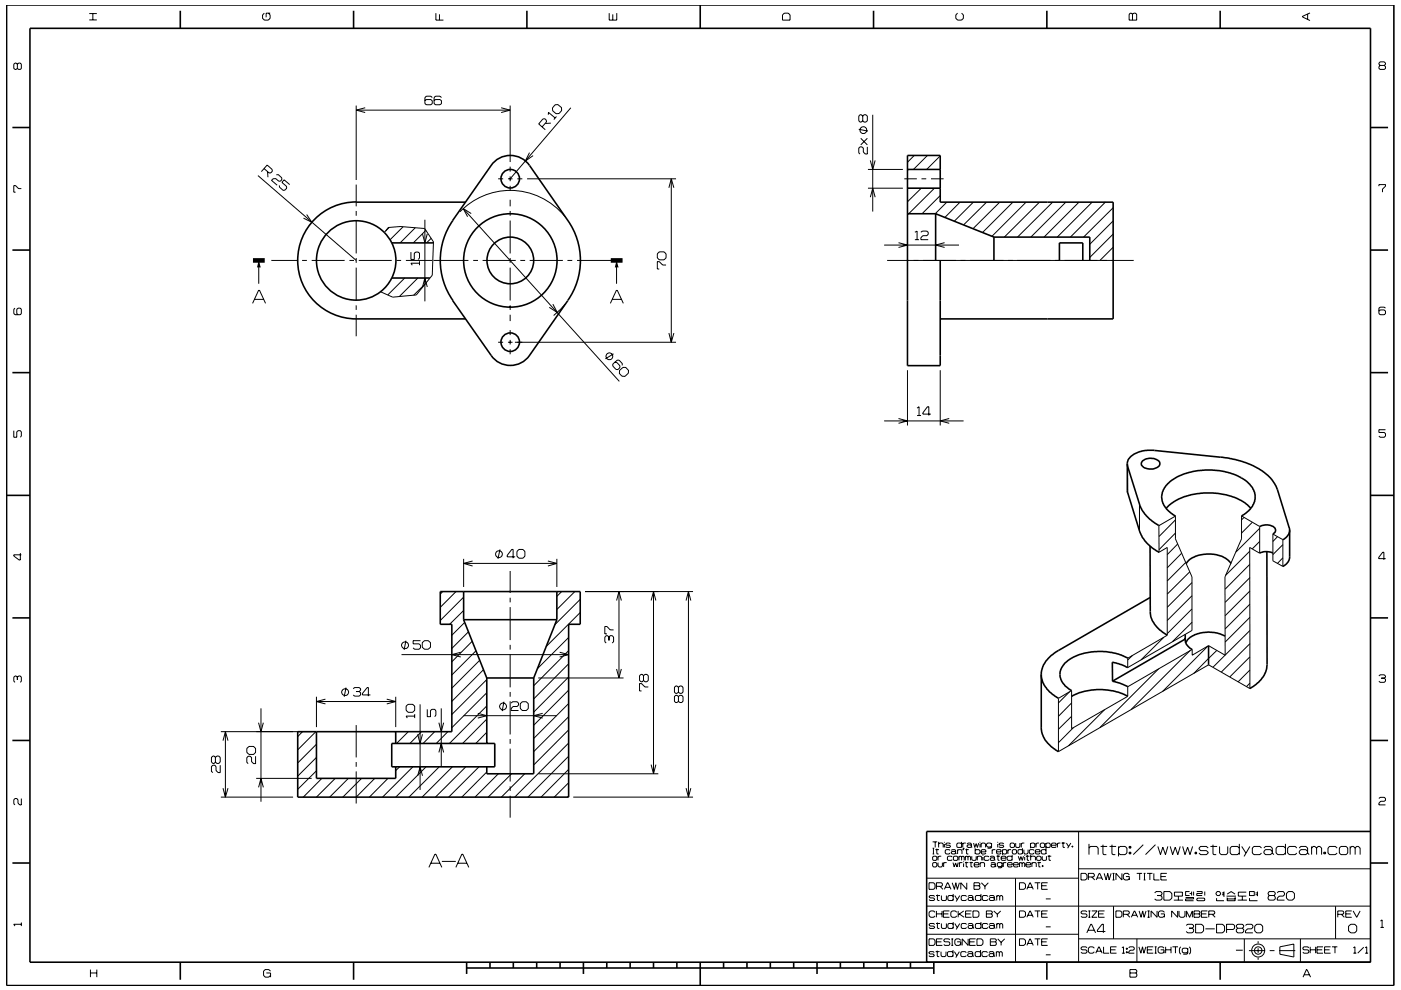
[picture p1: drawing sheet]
<svg xmlns="http://www.w3.org/2000/svg" width="297mm" height="210mm" viewBox="0 0 297 210" stroke-linecap="round" stroke-linejoin="round" font-family="sans-serif">
<g fill="none" stroke="#000" stroke-width=".21">
<path d="M3.7 13.6l-.3-.2h-.2l-.3 .2v.9l.3 .2 .5-.2M3.7 13.6l.2-.2h.4l.2 .2v.9l-.2 .2h-.4l-.2-.2M3.7 13.6v.9M18.9 4.2h1.6M18.9 2.9h1.6M19.7 2.9v1.3M56 2.8l-.3 .4v.7l.3 .4h.9l.4-.4v-.7l-.4-.4M57.3 2.8h-.9v.9M92.4 2.8v1.5h1.6M93.2 3v1.3M129.2 2.8v1.5h1.6v-1.5M129.9 3v1.3"/>
<path d="M166.3 2.8h.8l.4 .4v1.1h-1.6v-1.1zM203 2.8l-.4 .4v.7l.4 .4h.9l.4-.4v-.7l-.4-.4M239.6 2.8h.3l.2 .2 .3-.2h.3l.3 .2v1.3h-1.6v-1.3zM240.1 3v1.3M277.2 3v1.1M277.7 2.7l-1.6 .8v.1l1.6 .8M292.6 13.9l-.2-.3v-.2l.2-.3h.9l.2 .3v.2l-.2 .3M292.6 13.9l-.2 .2v.4l.2 .2h.9l.2-.2v-.4l-.2-.2M292.6 13.9h.9M54.7 37.2l20.8 18M56 35.8l1.1 .9h.3l.3-.4v-.4l-1.1-.9-1.2 1.4M56.7 36.4l.1 1.2"/>
<path d="M58.6 37.1l.4-.1 .7 .7 .1 .4-.3 .3h-.4l-.6-.5h-.6l-.3 .4 1.2 1M61.4 39.2l-1.2-1.1-.4 .6 .9 .8 .1 .4-.4 .4-.4 .1-.7-.7-.1-.4M75.5 39.2v4.6M75.5 22.4v15.8M75.5 23.4h32.7M77.4 22.9l-1.9 .5 1.9 .5M91.7 20.7l-.3-.3h-1l-.3 .3v1.3l.3 .2h1l.3-.2v-.6l-.3-.3h-1l-.3 .3M93.6 20.7l-.3-.3h-1l-.3 .3v1.3l.3 .2h1l.3-.2v-.6l-.3-.3h-1l-.3 .3M105.6 37.9h1.1M106.3 22.9l1.9 .5-1.9 .5M107.7 37.9h1M108.2 35.3v1.1"/>
<path d="M108.2 37.4v1M108.2 39.4v1.1M108.2 22.4v12M109.7 37.9h1M111.8 37.9h31.5M112.3 32.4l-.9 1.8 1.6-1.2M114.9 26.9l1-1-.1-.4-.3-.3h-.4l-.9 1.1 1.4 1.2M116.2 24.3l.1-.5 1.4 1.2M116.8 26.1l-1.2 .1M117.7 22.2h.6l.7 .6 .1 .6-.6 .7h-.6l-.7-.6-.1-.6zM118 24.7l-.6 .7M121 22.9l-12.8 15"/>
<path d="M141.8 39.8l.5-1.9 .6 1.9M142.3 37.9v34.7M182.1 27.4l1.9 .4M182.5 29.3l1.4 1.4M182.9 24.6l-.3-.3h-.3l-.2 .3v1l.2 .3h.3l.3-.3M182.9 24.6l.3-.3h.4l.3 .3v1l-.3 .3h-.4l-.3-.3M182.9 24.6v1M183.9 31.2v1.5h-.4l-.5-.4v-.9l-.3-.2h-.4l-.2 .2v1l.2 .3M183.9 29.3l-1.4 1.4M184 39.9h7.4M184 35.9h7.4M184.5 34l.5 1.9 .5-1.9"/>
<path d="M185 24.3v20.6M191.7 37.9h2.7M192.5 39.9l-.1 .1M193.8 33l-1.4 1.4M195.3 39.9l-2.9 2.9M195.4 37.9h1M196.6 33l-2.9 2.9M197.4 37.9h2.7M198.1 39.9l-5.4 5.4M199.3 35.9h.1M199.3 33.1l-2.8 2.8M292.4 39.5v-.3h1.3v.3l-.6 .6v.7"/>
<path d="M4.5 40h-.6l-.6-.6h-.4v1.4h.4M54.9 55.2v5M57.5 55.2h5.6M64.1 55.2h1M65 45.5l1.1 1.7-1.8-.9M66.1 55.2h7M74.1 55.2h1M75.5 44.7v1.1M75.5 46.8v7M75.5 54.7v1M75.5 56.8v6.9M76.1 55.2h7"/>
<path d="M81.5 49.3l.8-1 2.6-.3 5.1 .5 1.9 2.8-.3 7.1-3.3 4.2-5 .4-2.6-1.1M82.5 48.3l-.7 .7M84.1 55.2h.9M85.5 48.1l-2.8 2.8M85.8 59l-3.6 3.6M86.1 55.2h5.5M87.1 53.5v1.5h.7v-1.3l.3-.2h.6l.2 .2v1l-.2 .3M88.1 48.3l-3.3 3.2M88.6 59l-3.9 3.9M88.9 55.8h-1.8l.3 .5M88.9 55.4v.9M89.6 49.6l.5 1.9 .5-1.9"/>
<path d="M90.1 46.6v17.3M90.3 48.8l-2.7 2.7M91.4 50.5l-1 1M91.9 55.2h7.4M97.5 44.9a14.8 14.8 0 0 1 22.3 1.1M98.2 44.2l33.1 36.7M99.9 45.3l-1.7-1.1 .9 1.8M100.3 55.2h1M102.3 55.2h7M108.2 42.4v1.4M108.2 44.7v1.1M108.2 46.8v7"/>
<path d="M108.2 54.7v1M108.2 56.8v6.9M110.3 55.2h1M112.3 55.2h7M120.3 55.2h1M122.3 55.2h7.5M130.7 55.2v5M139.8 53.4h1l.4 .4v.9l-.4 .4h-1l-.4-.4v-.9zM141.2 56.2h-.7l-.7-.7h-.4v1.6h.4M184.5 41.8l.5-1.9 .5 1.9M187.5 52h15.8M188.1 55.2h52.3"/>
<path d="M190.5 51.5l1.9 .5-1.9 .5M194 49.3l.4-.3v1.8M194 50.8h.9M195.2 49.3l.3-.3h1l.3 .3v.4l-.3 .3h-.8l-.5 .4v.4h1.6M199.3 41.5l-3.8 3.8M200.3 51.5l-1.9 .5 1.9 .5M200.7 42.9l-2.4 2.4M203.5 42.9l-3.2 3.2M206.4 42.9l-4.1 4M209.2 42.9l-4.9 4.8M212 42.9l-5.7 5.6M214.8 42.9l-6.5 6.4"/>
<path d="M217.5 42.9l-7.2 7.2M220.4 42.9l-7.5 7.4M223.2 42.9l-7.5 7.4M226 42.9l-7.4 7.4M228.8 42.9l-7.4 7.4M231.6 42.9l-7.4 7.4M234.4 42.9l-7.5 7.4M236 44.1l-6.3 6.2M236 52.4l-2.8 2.8M236 49.7l-4.9 4.9M236 46.9l-4.9 4.9M3.2 65.4l-.3 .2v.9l.3 .3h1.1l.2-.3v-.9l-.2-.2h-.5l-.2 .2v.9l.2 .3"/>
<path d="M53.6 64.3l1.2-2.7h.2l1.3 2.7M54 63.5h1.9M75.5 64.8v.9M75.5 66.8v4.5M89.6 60.9l.5-1.9 .5 1.9M90.2 60.2l-2.5 2.4M105.6 72.6h1.1M107.7 72.6h1M108.2 70v1.1M108.2 72.1v1M108.2 74.1v1M108.2 64.8v.9"/>
<path d="M108.2 66.8v1.3M109.2 72.6h34.1M117.2 64.5l1 1.8-1.7-1.1M119.8 64.5l-.9 1.1-1.5 1.3M128.7 75h.1M129.4 64.3l1.3-2.7h.2l1.3 2.7M129.8 63.5h1.9M130.1 75l-1.7 1.1M130.3 76.8l.5 .1 .6 .7v.4l-.4 .4h-.4l-.7-.8v-.4l1-.8h.4l.6 .7v.4M131.4 78.6l.7-.7h.6l.6 .7-.1 .6-.7 .6h-.6l-.6-.6zM141.8 70.6l.5 2 .6-2M192.4 78.5v11.7"/>
<path d="M199.3 78.5v11.7M293.7 65.4l-.2-.3h-.9l-.2 .3v1.1l.2 .3h.9l.2-.3v-.5l-.2-.3h-.9l-.2 .3M2.9 91.3v1.4h.7v-1.1l.2-.3h.5l.2 .3v.9l-.2 .2M187.5 89.3h16.8M190.5 88.8l1.9 .5-1.9 .5M194.4 86.6l.5-.3v1.8M194.4 88.1h.9M197.4 87.8h-1.7v-.2l.9-1.3h.3v1.8M201.3 88.8l-2 .5 2 .5M239.1 98.8v5.7M293.7 91.1h-1.3v.6h1.1l.2 .3v.5l-.2 .2h-.9l-.2-.2M4.3 117.3v1.5h-.2l-1.2-.9v-.2h1.6"/>
<path d="M98.3 118.5v6M98.3 119.5h19.8M100.2 119l-1.9 .5 1.9 .6M106 116.5l-.4 2M109.2 118.1h-1.7v-.3l1-1.3h.3v1.9M109.6 117l.4-.5h.9l.4 .5v1l-.4 .4h-.9l-.4-.4zM116.2 119l1.9 .5-1.9 .6M118.1 118.5v6M241.6 106.9v5.7M245.7 111.5l3.5-2v4.8l3.5 8.1v11.3l-13.6 7.9v-2l8.4-4.9v-18.6l-1.8 1zM249.2 113.1l-3.5 3.5M249.2 110.3l-3.5 3.5"/>
<path d="M249.7 115.4l-2.2 2.2M250.5 117.3l-3 3.1M251.4 119.3l-3.9 3.9M263.7 109.8l-.5 .5M265 116.9l-5.1 5.1M265 119.7l-5.2 5.3M265.5 110.8l-2.3 2.3M267.1 114.8l-1.6 1.6M267.1 112.1l-5.1 5M269.9 113.3l2.1 1.2v5.6l-2.1-1.1zM270.8 113.8l-.9 1M272 115.5l-2.1 2.1"/>
<path d="M272 118.3l-1.2 1.2M293.8 118.5h-1.5v-.3l.9-1.1h.2v1.6M85.1 138.8h35.5M86.1 135.9l-.4 1.9M89.2 135.9h-1.6v.7h1.3l.3 .3v.5l-.3 .3h-1l-.3-.3M89.5 136.3l.5-.4h.8l.5 .4v1l-.5 .4h-.8l-.5-.4zM93.8 125.5l-.5 .5M96.7 125.5l-3.4 3.3M97.7 138.3l-1.9 .5 1.9 .6M98.3 129.5l-3 2.9M98.3 126.7l-5 4.9M98.5 132l-2.7 2.7"/>
<path d="M99.3 134l-3.5 3.5M100.1 136l-4.3 4.4M100.9 138l-5.1 5.2M108.2 121.1v4.7M108.2 126.8v1M108.2 128.8v7M108.2 136.8v1M108.2 138.8v7M118.7 138.3l1.9 .5-1.9 .6M119.1 125.5l-1 1M120.6 135.2l-6.7 6.7M120.6 138l-7.4 7.5"/>
<path d="M121.9 125.5l-3.8 3.8M123 129.9l-7.2 7.3M123 127.1l-5.4 5.4M124 125.5h22.9M129.1 135.1l-.3-.3h-.3l-.3 .3v1l.3 .3M129.1 135.1l.3-.3h.4l.3 .3v1l-.3 .3M129.1 135.1v.7M130.1 133.6h-.7l-.7-.7h-.5v1.5h.5M130.7 127.4l.5-1.9 .5 1.9M131.2 125.5v18.3M138 127.4l.6-1.9 .5 1.9M138.6 125.5v38.6"/>
<path d="M145.5 127.4l.5-1.9 .5 1.9M146 125.5v43.6M240.1 139l-1 1M246.8 135.2l-4.9 4.8M252.3 121.3l-4.8 4.7M252.3 138l-12.5 12.5M252.7 129.2l-5.2 5.2M252.7 126.4l-5.2 5.2M252.7 123.6l-5.2 5.2M252.7 132l-4.1 4.1M256.1 137.1l-9.6 9.6M258 138l-4.9 4.8"/>
<path d="M265 133.7l-7.8 7.8M265 128.1l-5.2 5.3M265 122.5l-5.2 5.3M265 139.3l-4.3 4.3M265 136.5l-6 6M265 130.9l-5.2 5.3M265 125.3l-5.2 5.3M3.7 143.6l-.3-.2h-.2l-.3 .2v.9l.3 .2M3.7 143.6l.2-.2h.4l.2 .2v.9l-.2 .2M3.7 143.6v.6M46.8 155.2h19.3M47.3 157.1l.5-1.9 .5 1.9"/>
<path d="M47.8 155.2v13.9M52.3 158.7l.5-.4h1l.4 .4v.9l-.4 .4h-1l-.5-.4zM54.8 153.3l.5 1.9 .5-1.9M55.3 150.2v19.8M64.1 155.2l-1 1M67 155.2l-3.9 3.8M67.1 157.9l-4 3.9M67.1 147.8v6.4M67.1 148.8h16.8M69 148.3l-1.9 .5 1.9 .5M73.4 145.8l-.4 2M74.9 146.1l.3-.3h1l.3 .3v.3l-.3 .3"/>
<path d="M75.5 146.7h.7M75.5 153.8v6.9M76.2 146.7l.3 .2v.5l-.3 .3h-1l-.3-.3M78.5 147.4h-1.7v-.3l1-1.3h.3v1.9M82 148.3l1.9 .5-1.9 .5M83.9 147.8v6.4M86.1 149.8l.4-.4h1l.4 .4v.9l-.4 .4h-1l-.4-.4zM86.6 155.2l-2.5 2.5M87.9 151.9h-1.8l.3 .4M87.9 151.5v.8M88.6 155.7l.5 2 .5-2M89.1 149.4v18.1"/>
<path d="M89.4 155.2l-2.5 2.5M90.6 150.4v1.6h.7v-1.3l.3-.3h.6l.2 .3v1l-.2 .3M92.2 155.2l-2.5 2.5M93 153.3l.6 1.9 .5-1.9M93.1 159.6l.5-1.9 .5 1.9M93.6 150.2v12.4M95 155.2l-2.5 2.5M98.3 151.8h19.8M101.3 151.3l1.9 .5-1.9 .5M101.7 140l-5.9 6M102.5 142l-6.7 6.8M103.2 144.1l-7.4 7.4"/>
<path d="M103.2 155.3l-2.3 2.4M103.2 152.5l-5.1 5.2M103.2 149.7l-7.9 8M103.2 146.9l-7.4 7.4M106.8 148.8l-.3 2M108.2 146.8v1M108.2 148.8v7M108.2 156.8v1M108.2 158.8v7M108.4 149.1l.3-.3h.9l.3 .3v.5l-.3 .2h-.8l-.4 .5v.4h1.5M110.3 149.3l.4-.5h.9l.4 .5v1l-.4 .4h-.9l-.4-.4zM114.1 143.8h18.1"/>
<path d="M115.1 151.3l-1.9 .5 1.9 .5M120.6 157.6l-11.5 11.5M120.6 154.8l-7.4 7.5M120.6 152l-7.4 7.4M120.6 149.2l-7.4 7.4M120.6 146.4l-7.4 7.4M120.6 143.6l-7.4 7.4M120.6 140.8l-7.4 7.4M130.7 141.9l.5 1.9 .5-1.9M136.4 143.3l.3-.3h.5l.3 .3v1l-.3 .3h-.5l-.3-.3M136.4 143.3l-.2-.3h-.3l-.3 .3v1l.3 .3h.3l.2-.3M136.4 143.3v1"/>
<path d="M137.5 145.7h-.8l-.7-.7h-.4v1.6h.4M143.8 147.7l-.3-.2h-.3l-.2 .2v1.1l.2 .2h.3l.3-.2M143.8 147.7l.3-.2h.4l.3 .2v1.1l-.3 .2h-.4l-.3-.2M143.8 145.8l-.3-.3h-.3l-.2 .3v1l.2 .3h.3l.3-.3M143.8 145.8v1M143.8 147.7v1.1M143.8 145.8l.3-.3h.4l.3 .3v1l-.3 .3h-.4l-.3-.3M224.4 148.1l2.8-1.6v8.1l11.9-6.9v-2l13.7-8v1.3l3.4-2.1 3.6 2.1-.1-16.6 3.5-8.1v-4.9l3.9 2.3v5.6l-2.1-1.2v29.9l-8.8-5-31.8 18.4zM226.8 146.7l-2.4 2.4M227.2 149.1l-2.8 2.8M227.2 151.9l-2.8 2.8M227.5 154.4l-3.1 3.1"/>
<path d="M234.2 150.5l-7.7 7.7M245.7 141.9l-12.5 12.4M265 144.9l-.7 .7M265 142.1l-2.5 2.5M292.4 143.4l.2-.3h.9l.2 .3v.2l-.2 .2M292.9 143.8h.6M293.5 143.8l.2 .3v.4l-.2 .2h-.9l-.2-.2M4.5 169.4v1.3h-.3l-.4-.4v-.7l-.2-.2h-.4l-.3 .2v.9l.3 .2M45.7 160.7l-.3-.3h-.3l-.3 .3v.9l.3 .3h.3l.3-.3M45.7 160.7l.3-.3h.4l.3 .3v.9l-.3 .3h-.4l-.3-.3M45.7 160.7v.9M46.7 162.3v1.6h-.4l-.5-.5v-.8l-.3-.3h-.4l-.3 .3v1l.3 .3"/>
<path d="M46.8 169.1h15.3M47.3 167.2l.5 1.9 .5-1.9M54.2 160.4v1.6h-.4l-.5-.5v-.8l-.3-.3h-.4l-.3 .3v1l.3 .3M54.3 165.1h11.8M54.8 167l.5-1.9 .5 1.9M67.1 163.5l-4 3.9M67.1 160.7l-4 3.9M68.2 165.1l-3.9 4M71.1 165.1l-4 4M73.9 165.1l-4 4M75.5 161.6v1M75.5 163.6v6.8"/>
<path d="M76.7 165.1l-4 4M79.5 165.1l-4 4M82.3 165.1l-4 4M84.7 162.6l-.8 .8M87.5 162.6l-6.4 6.5M88.6 164.5l.5-1.9 .5 1.9M90.3 162.6l-6.4 6.5M93.1 162.6l-6.4 6.5M95.9 162.6l-6.4 6.5M98.8 162.6l-6.5 6.5M101.6 162.6l-6.5 6.5M103.2 163.7l-5.3 5.4"/>
<path d="M105.7 164.1l-5 5M108.2 166.8v1M108.2 168.8v4.6M108.5 164.1l-5 5M111.2 164.1l-4.9 5M114.1 164.1h25.5M120.6 168.8l-.3 .3M120.6 166l-3.1 3.1M120.6 163.2l-5.9 5.9M120.6 160.4l-8.7 8.7M121.5 169.1h25.4M138 162.2l.6 1.9 .5-1.9"/>
<path d="M145.5 167.2l.5 1.9 .5-1.9M197.7 178.6h1M197.7 179.9h.4M197.9 179.9v1.2M198.3 178.6v1.1M198.6 180v1.1h.4M199 179l.2-.2h.6l.2 .2v.7M199 178.6v1.1M200.2 178.6v.1M200.2 179v.7M201.5 179l-.2-.2h-.6l-.2 .3 .2 .2h.6l.2 .3-.2 .1h-.6l-.2-.1M203.9 179l-.2-.2h-.7l-.1 .2v.6l.1 .1h.7l.2-.1"/>
<path d="M203.9 178.6v1.1M204.1 178.8v.9M204.2 179.9h.2l-.2 .4zM204.3 179.9l-.1 .4M204.8 178.8h-.5l-.2 .2M204.9 180v1.1h.4M205 179l.2-.2h.6l.2 .2v.6M206 179.4l-.2-.2h-.6l-.2 .2 .2 .3h.6l.2-.1M206 179.6l.1 .1M206.4 178.8l.3 .9 .3-.8 .2 .8 .3-.9M206.8 179.9v1.2M207.8 178.6v.1"/>
<path d="M207.8 179v.7M208 179l.2-.2h.5l.3 .2v.7M208 178.8v.9M210.2 179l-.2-.2h-.6l-.2 .2v.4l.2 .3h.6l.2-.3M210.2 178.8v.9l-.2 .2h-.6M211.5 178.6v.1M211.5 179v.7M212.8 179l-.2-.2h-.6l-.2 .3 .2 .2h.6l.2 .3-.2 .1h-.6l-.2-.1M214.3 178.8h.6l.2 .2v.6l-.2 .1h-.6l-.1-.1v-.6zM215.3 178.8v.8l.2 .1h.6l.1-.1v-.8M216.5 178.8v.9M216.8 179.9v1.2"/>
<path d="M217.2 178.8h-.5l-.2 .2M218.5 179l.2-.2h.5l.2 .2v.6l-.2 .1h-.5l-.2-.1M218.5 178.8v1.1M219.7 178.8v.9M220.3 178.8h-.5l-.1 .2M220.6 179l.2-.2h.5l.2 .2v.6l-.2 .1h-.5l-.2-.1zM221.7 179l.3-.2h.5l.2 .2v.6l-.2 .1h-.5l-.3-.1M221.7 178.8v1.1M221.8 179.9v1.2M222.9 179.3h1l-.1-.5h-.7l-.2 .2v.6l.2 .1h.7l.1-.1M224.2 178.8v.9M224.8 178.8h-.4l-.2 .2"/>
<path d="M225.1 178.8h.7M225.4 178.6v1.1h.4M226.1 178.8l.5 .8M227 178.8l-.6 1.1M227.3 179.4h.2v.3h-.2zM227.4 179.4v.3M228.7 176.4v27.7M230.9 179.9l.3-.4h1.3l.3 .4v1.4M230.9 179v2.3M233.3 179.5h1.4M233.8 179.2v1.9l.2 .2h.6M235.2 179.5h1.4"/>
<path d="M235.8 179.2v1.9l.2 .2h.5M237.1 179.9l.4-.4h1l.4 .4v1l-.4 .4h-1l-.4-.4M237.1 179.5v2.1M239.4 179.5h.4v.4h-.4zM239.6 179.5v.4M242.4 179.2l-2.1 2.1M245 179.2l-2.1 2.1M245.5 179.5l.5 1.8 .5-1.6 .6 1.6 .5-1.8M248.1 179.5l.5 1.8 .6-1.6 .5 1.6 .5-1.8M250.7 179.5l.5 1.8 .6-1.6 .5 1.6 .6-1.8M256.2 179.9l-.4-.4h-1.2l-.4 .4 .4 .5h1.2l.4 .5-.4 .4h-1.2l-.4-.4M256.6 179.5h1.5"/>
<path d="M257.2 179.2v1.9l.1 .2h.6M258.6 179.5v1.4l.3 .4h1.1l.3-.4v-1.4M262.8 179.9l-.4-.4h-1.2l-.4 .4v1l.4 .4h1.2l.4-.4M262.8 179v2.3M263.3 179.5l.9 1.4M265 179.5l-1.2 2.1M267.5 179.9l-.4-.4h-1.2l-.4 .4v1l.4 .4h1.2l.4-.4M268 179.9l.3-.4h1.1l.3 .4v1M272.5 179.9l-.3-.4h-1.3l-.3 .4v1l.3 .4h1.3l.3-.4M272.5 179v2.3M274.9 179.9l-.3-.4h-1.2l-.4 .4v1l.4 .4h1.2l.3-.4M275.5 179.9l.3-.4h1.1l.3 .4v1"/>
<path d="M278.1 179.9l.3-.4h.4l.3 .4M278.1 179.5v1.8M279.1 179.9l.4-.4h.3l.4 .4v1.4M279.1 179.9v1.4M283.5 179.9l-.4-.4h-1.2l-.3 .4v1l.3 .4h1.2l.4-.4M284.3 179.5h1.1l.3 .4v1l-.3 .4h-1.1l-.3-.4v-1zM286.3 179.9l.3-.4h.3l.4 .4M286.3 179.5v1.8M287.3 179.9l.4-.4h.3l.4 .4v1.4M287.3 179.9v1.4M292.4 169.4l.2-.3h.9l.2 .3v.3l-.2 .3h-.8l-.3 .3v.4h1.3M4.5 195.7v.7"/>
<path d="M4.5 196h-1.6l.3 .4M90.9 184l1.3-2.8h.2l1.3 2.8M91.4 183.1h1.9M93.7 182.7h2.9M96.6 184l1.3-2.8h.2l1.3 2.8M97.1 183.1h1.9M196.5 198.2h32.2M196.5 192.2h94.1M196.6 186.3h32.1M197 199.1h.9l.3 .4v.7l-.3 .3h-.9zM197 187.2h.9l.3 .4v.7l-.3 .3h-.9zM197.7 181.1h.4"/>
<path d="M197.7 181.8l.2-.2h.6l.1 .2v.5l-.1 .2h-.6l-.2-.2zM197.7 183.1l.2-.1h.6l.1 .1v.6l-.1 .2h-.6l-.2-.2zM198.2 190.2l-.2-.3h-.8l-.2 .3 .2 .3h.8l.2 .3-.2 .2h-.8l-.2-.2M198.2 196.1l-.2-.2h-.8l-.2 .2 .2 .3h.8l.2 .2-.2 .3h-.8l-.2-.2M198.2 193.5l-.2-.3h-.7l-.3 .3v.8l.3 .3h.7l.2-.3M198.3 180.2h.8M198.5 189.9h.8M198.5 195.9h.8M198.5 188h1.1l.2-.2v-.4l-.2-.2h-1.1v1.4M198.5 199.8h1.1M198.5 193.2v1.4M198.5 193.8h1.2"/>
<path d="M198.7 189.7v1.2l.5 .1M198.7 195.7v1.1l.5 .1M198.9 183v.7l.2 .2h.5l.2-.2v-.7M198.9 181.6v.9M199.3 188l.6 .6M199.6 181.6h-.5l-.2 .2M199.6 189.9v.9l.2 .2h.6l.3-.2v-.9M199.6 195.9v.8l.2 .2h.6l.3-.2v-.8M199.7 193.2v1.4M199.8 199.1h-1.3v1.4h1.3M200 193.8h1.1M200.1 183v.9"/>
<path d="M200.2 188.6l.7-1.4h.1l.6 1.4M200.4 188.2h1M200.7 183h-.5l-.1 .1M201.3 193.2h-1.3v1.4h1.3M201.4 199.3l-.2-.2h-.9l-.2 .5 .2 .2h.9l.2 .2v.3l-.2 .2h-.9l-.2-.2M201.4 180.4l-.1-.2h-.7l-.2 .2v.5l.2 .2h.7l.1-.2M201.7 180.4l.2-.2h.5l.2 .2v.5M201.7 199.1h.4M201.9 199.1v1.4M201.9 187.2l.5 1.4 .2-1.4 .4 1.4 .4-1.4M201.9 181.8l-.2-.2h-.7l-.1 .2v.5l.1 .2h.7l.2-.2M202.1 183l.2 .9 .3-.9 .3 .9 .3-.9"/>
<path d="M202.1 190.2l-.2-.3h-.7l-.2 .3v.6l.2 .2h.7l.2-.2M202.1 196.1l-.2-.2h-.7l-.2 .2v.6l.2 .2h.7l.2-.2M202.1 189.6v1.4M202.1 195.6v1.3M202.1 181.8l.2-.2h.6l.2 .2v.5l-.2 .2h-.6l-.2-.2zM202.4 189.9l.5 .9M202.4 195.9l.5 .8M202.6 180.8l-.2-.2h-.5l-.2 .2 .2 .3h.5l.2-.2M202.6 180.9l.2 .2M202.9 193.5l-.3-.3h-.7l-.3 .3v.8l.3 .3h.7l.3-.3M202.9 199.8h.8v.7M203 180.4l.2-.2h.6l.2 .2v.7"/>
<path d="M203 180.2v.9M203.2 193.2v1.4M203.3 181.8l.2-.2 .4 .2M203.3 181.6v.9M203.4 193.8l1 .8M203.4 183v.9M203.5 189.9l-.8 1.3M203.5 195.9l-.8 1.2M203.7 199.5l-.3-.4h-.7l-.3 .4v.7l.3 .3h.7l.3-.3M203.9 181.8v.7M203.9 181.8l.1-.2 .4 .2v.7M204 183h-.4l-.2 .1"/>
<path d="M204.3 182.7v.2M204.3 183.1v.8M204.3 193.2l-1.1 .8M204.6 183h.7M204.7 180.2h.7M204.7 181.6v.9M204.7 181.8l.1-.2 .4 .2M204.7 193.8h1.1M204.8 182.8v1l.4 .1M204.9 190.2l-.2-.3h-.7l-.2 .3v.6l.2 .2h.7l.2-.2M204.9 196.1l-.2-.2h-.7l-.2 .2v.6l.2 .2h.7l.2-.2M205 187.2v1.4l-1.3-1.4v1.4"/>
<path d="M205.2 190.2l.2-.3h.7l.2 .3v.6M205.2 196.1l.2-.2h.7l.2 .2v.6M205.2 181.8v.7M205.2 181.8l.2-.2 .4 .2v.7M205.3 199.1v1.4l-1.3-1.4v1.4M205.6 183h.7M205.6 199.8h1M205.9 182.8v1l.3 .1M206 193.2h-1.3v1.4h1.3M206 181.6v.7l.2 .2h.6l.2-.2v-.7M206.3 193.2h1l.3 .3v.8l-.3 .3h-1zM206.3 190.6l-.2-.2h-.7l-.2 .2 .2 .4h.7l.2-.2"/>
<path d="M206.3 196.5l-.2-.2h-.7l-.2 .2 .2 .4h.7l.2-.2M206.3 190.8l.2 .2M206.3 196.7l.2 .2M206.5 187.2h1.1l.2 .2-.2 .5 .2 .2v.3l-.2 .2h-1.1zM206.5 187.9h1.1M206.5 183.4h1.1l-.2-.4h-.7l-.2 .1v.6l.2 .2h.7l.2-.2M206.8 180.4l.1-.2h.7l.2 .2v.5l-.2 .2h-.7l-.1-.2M206.8 199.1h-1.2v1.4h1.2M207.1 199.1h1l.3 .4v.7l-.3 .3h-1zM207.2 181.8l.2-.2h.5l.2 .2v.7M207.2 181.6v.9M207.8 183.1l.2-.1h.6l.1 .1v.8"/>
<path d="M207.8 183v.9M208 190.2l-.2-.3h-.8l-.2 .3v.6l.2 .2h.8l.2-.2M208 196.1l-.2-.2h-.8l-.2 .2v.6l.2 .2h.8l.2-.2M208 189.6v1.4M208 195.6v1.3M208 180.7h1v-.3l-.2-.2h-.6l-.2 .2v.5l.2 .2h.6l.2-.2M208.1 187.2l.7 .8M208.4 181.3v.2M208.4 181.8v.7M208.8 188v.6M209.1 193.2h1.1l.2 .2-.2 .4 .2 .2v.3l-.2 .3h-1.1zM209.1 193.8h1.1"/>
<path d="M209.5 190.2l-.3-.3h-.7l-.2 .3v.6l.2 .2h.7l.3-.2M209.5 196.1l-.3-.2h-.7l-.2 .2v.6l.2 .2h.7l.3-.2M209.5 187.2l-.7 .8M209.7 181.8l-.2-.2h-.7l-.1 .2v.5l.1 .2h.7l.2-.2M209.7 190.2l.3-.3h.6l.2 .3v.6M209.7 196.1l.3-.2h.6l.2 .2v.6M209.9 181.8l.2-.2h.5l.3 .2v.5M210 199.1h1l.2 .2-.2 .5 .2 .2v.3l-.2 .2h-1zM210 199.8h1M210.1 183.1l.2-.1h.5l.2 .1v.6M210.4 180.2v.9M210.7 193.2l.8 .7"/>
<path d="M210.8 190.6l-.2-.2h-.6l-.3 .2v.2l.3 .2h.6l.2-.2M210.8 196.5l-.2-.2h-.6l-.3 .2v.2l.3 .2h.6l.2-.2M210.8 190.8l.2 .2M210.8 196.7l.2 .2M210.9 182.2l-.3-.3h-.5l-.2 .3 .2 .3h.5l.3-.2M210.9 182.3l.1 .2M211 183.5l-.2-.2h-.5l-.2 .2 .2 .4h.5l.2-.2M211 183.7l.2 .2M211 180.2h-.4l-.2 .2M211.3 181.6h.7M211.3 180.7h1l-.2-.5h-.6l-.2 .2v.5l.2 .2h.6l.2-.2M211.3 190.2l.2-.3 .5 .3"/>
<path d="M211.3 189.9v1.1M211.3 195.9v1M211.3 196.1l.2-.2 .5 .2M211.5 193.9v.7M211.5 199.1l.8 .8M211.6 181.4v1l.3 .1M212 190.2l.2-.3 .4 .3v.8M212 190.2v.8M212 196.1v.8M212 196.1l.2-.2 .4 .2v.8M212.2 193.2l-.7 .7M212.3 182h1v-.2l-.2-.2h-.6l-.2 .2v.5l.2 .2h.6l.2-.2"/>
<path d="M212.3 199.9v.6M212.5 183.1l-.2-.1h-.7l-.2 .1v.5l.2 .2h.7l.2-.2M212.5 183v.9l-.2 .2h-.7M212.6 180.4l.1-.2h.6l.1 .2v.5l-.1 .2h-.6l-.1-.2M212.6 180.2v1.1M212.7 183v.9M213 199.1l-.7 .8M213.4 183h-.5l-.2 .1M213.6 183.4h1l-.1-.4h-.7l-.2 .1v.6l.2 .2h.7l.1-.2M213.7 180.2v.9M214.4 180.2h-.5l-.2 .2M214.6 181.8l-.2-.2h-.7l-.2 .2v.5l.2 .2h.7l.2-.2"/>
<path d="M214.6 181.3v1.2M214.6 180.4l.2-.2h.5l.2 .2v.5l-.2 .2h-.5l-.2-.2zM214.9 183.4h1l-.2-.4h-.6l-.2 .1v.6l.2 .2h.6l.2-.2M215.3 186.3v17.8M215.9 181.6l.3 .9 .2-.8 .3 .8 .3-.9M216.2 183v.9M216.2 183.1l.2-.1 .3 .1M216.2 199.1h.9l.3 .4v.7l-.3 .3h-.9zM216.2 187.2h.9l.3 .4v.7l-.3 .3h-.9zM216.2 193.2h.9l.3 .3v.8l-.3 .3h-.9zM216.7 183.1l.2-.1 .4 .1v.8M216.7 183.1v.8"/>
<path d="M216.8 180.4l-.2-.2h-.6l-.2 .2v.5l.2 .2h.6l.2-.2M217.1 180.2v.7l.2 .2h.5l.2-.2v-.7M217.3 181.3v.2M217.3 181.8v.7M217.5 183.4h1l-.1-.4h-.7l-.2 .1v.6l.2 .2h.7l.1-.2M217.5 181.6h.8M217.7 194.6l.7-1.4 .7 1.4M217.7 188.6l.7-1.4 .7 1.4M217.8 181.4v1l.4 .1M217.9 194.1h1M217.9 188.2h1M218.5 181.8l.2-.2h.6l.2 .2v.7"/>
<path d="M218.5 181.3v1.2M218.8 183.1l.2-.1h.5l.2 .1v.8M218.8 183v.9M219.2 180.4l-.1-.2h-.7l-.2 .2v.5l.2 .2h.7l.1-.2M219.4 199.1h1.2M219.4 193.2h1.2M219.4 187.2h1.2M219.5 180.7h1l-.2-.5h-.6l-.2 .2v.5l.2 .2h.6l.2-.2M219.8 181.8l.2-.2h.5l.2 .2v.5l-.2 .2h-.5l-.2-.2zM220 183h.7M220 187.2v1.4M220 193.2v1.4"/>
<path d="M220 199.1v1.4M220.3 182.8v1l.3 .1M220.8 199.8h1.1M220.8 193.8h1.1M220.8 187.9h1.1M221 183.6h.1v.2h-.1zM221 181.6v.7l.1 .2h.6l.2-.2v-.7M221.1 183.6v.2M221.7 196.6h1.1M221.7 190.7h1.1M221.8 180.4l-.2-.2h-.6l-.2 .2v.5l.2 .2h.6l.2-.2M222.1 199.1h-1.3v1.4h1.3"/>
<path d="M222.1 187.2h-1.3v1.4h1.3M222.1 193.2h-1.3v1.4h1.3M222.1 181.6h.8M222.4 181.4v1l.4 .1M228.7 199.1h61.9M228.7 184.3h61.9M229.2 185.2h.9l.4 .4v.7l-.4 .3h-.9zM230.4 197.9l.9-1.9h.1l.9 1.9M230.5 193.4l-.2-.2h-.9l-.2 .2 .2 .4h.9l.2 .2v.3l-.2 .3h-.9l-.2-.3M230.7 197.3h1.3M230.8 186h1l.2-.2v-.3l-.2-.3h-1v1.4M230.8 193.2h.4"/>
<path d="M230.8 194.6h.4M231 193.2v1.4M231.5 186l.6 .6M231.5 193.2h1.1l-1.1 1.4h1.1M232.4 186.6l.6-1.4h.2l.6 1.4M232.6 186.2h1M232.9 193.8h1.1M234.1 185.2l.4 1.4 .4-1.4 .3 1.4 .4-1.4M234.2 193.2h-1.3v1.4h1.3M234.4 197.6h-1.7v-.3l.9-1.3h.3v1.9M235.9 185.2h.4M235.9 186.6h.4"/>
<path d="M236.1 185.2v1.4M236.1 192.2v6.9M236.6 193.2h1l.3 .3v.8l-.3 .3h-1zM237.9 185.2v1.4l-1.3-1.4v1.4M238.2 193.9h1l.2-.2v-.3l-.2-.2h-1v1.4M238.7 185.9h.7v.7M238.9 193.9l.7 .7M239.4 180.8h.4v.3h-.4zM239.4 185.6l-.3-.4h-.6l-.3 .4v.7l.3 .3h.6l.3-.3M239.6 180.8v.3M239.9 194.6l.6-1.4 .7 1.4M240.1 194.1h.9"/>
<path d="M241 185.2h1.1M241 199.1v5M241.5 193.2l.4 1.4 .4-1.4 .3 1.4 .4-1.4M241.6 185.2v1.4M242.5 185.2h.4M242.5 186.6h.4M242.7 185.2v1.4M243.2 185.2h1.1M243.3 193.2h.5M243.3 194.6h.5M243.5 193.2v1.4M243.8 185.2v1.4"/>
<path d="M244.6 185.2v1.4h1.2M244.8 189.4l.3-.3h1l.3 .3v.2l-.3 .3M245.3 193.2v1.4l-1.2-1.4v1.4M245.4 189.9h.7M246.1 189.9l.3 .3v.5l-.3 .2h-1l-.3-.2M246.1 193.8h.8v.8M246.1 185.9h1.1M246.8 189.1h1.2l.5 .4v1l-.5 .4h-1.2zM246.9 193.5l-.4-.3h-.6l-.3 .3v.8l.3 .3h.6l.4-.3M247.4 185.2h-1.3v1.4h1.3M248.9 190.9h1.9M249 189.2h1.7v.9h-1.7z"/>
<path d="M249.7 193.2v1.4l-1.3-1.4v1.4M249.8 190.1v.8M250 193.2v1.1l.3 .3h.6l.3-.3v-1.1M251.4 190.4h1.7v.3h-1.7v.3h1.7M251.5 196.3l.3-.3h1l.3 .3v.3l-.3 .3M251.5 194.6v-1.4l.7 1.4 .6-1.4v1.4M252.1 196.9h.7M252.2 189.1h-.8v.8h.8M252.2 189.5h.4M252.6 189.1v.8M252.8 196.9l.3 .2v.5l-.3 .3h-1l-.3-.3M253.1 189.1v.8"/>
<path d="M253.1 193.2h1.1l.2 .2-.2 .4 .2 .3v.2l-.2 .3h-1.1zM253.1 193.8h1.1M253.4 180.8h.3v.3h-.3zM253.5 196h1.3l.4 .5v.9l-.4 .5h-1.3zM253.5 180.8v.3M253.7 189.1h1.2v.4h-1.2v.4h1.2M253.7 190.7l.2-.2h1.4l.1 .4-.1 .1h-1.4zM254.7 193.8h1.1M255.4 189.1v.8M255.6 197h2M256 193.2h-1.3v1.4h1.3M256.3 193.9h1l.3-.2v-.3l-.3-.2h-1v1.4"/>
<path d="M257 193.9l.6 .7M257.9 196h1.3l.4 .5v.9l-.4 .5h-1.3zM257.9 190.5v.5h1.6M258.1 189.1h.4l.3 .3v.2l-.3 .3h-.4l-.3-.3zM259.1 189.4h.4M259.1 189.8h.4M259.5 189.1v1.1M260.1 197.1h1.4l.2-.2v-.6l-.2-.3h-1.4v1.9M260.1 190.1h1.9M260.2 190.7h1.7M260.2 190.4v.6h1.7v-.6M260.2 189.6l.8-.5 .9 .5"/>
<path d="M262.4 196.9l-.3-.3v-.3l.3-.3h1l.3 .3v.3l-.3 .3M262.4 196.9l-.3 .2v.5l.3 .3h1l.3-.3v-.5l-.3-.2M262.4 196.9h1M262.4 190.9h2M263.4 190.1v.8M263.8 199.1v5M264.1 196.3l.3-.3h.9l.3 .3v.4l-.3 .3h-.8l-.4 .4v.5h1.5M264.2 189.2h-1.6v.9h1.6M264.9 189.1h1v.8h-1zM264.9 190.5v.5h1.7M266 196.5l.4-.5h.9l.4 .5v.9l-.4 .5h-.9l-.4-.5zM266.2 189.4h.4"/>
<path d="M266.2 189.8h.4M266.6 189.1v1M266.7 199.6v.5M269.1 189.9h1M269.1 189.9l-.2-.3 .2-.5h1l.3 .3v.2l-.3 .3M269.1 189.9l-.2 .3v.5l.2 .2h1l.3-.2v-.5l-.3-.3M269.7 180.6l-.3-.4h-1.1l-.3 .4v.3l.3 .4h1.1l.3-.4M269.7 180.9l.4 .4M270.8 189.4l.3-.3h1l.2 .3v.4l-.2 .3h-.9l-.4 .4v.4h1.5M273.2 189.1h.8l.4 .4v1l-.4 .4h-.8l-.4-.4v-1zM275.7 199.1v5M277.2 180.6l-.3-.4h-1.1l-.3 .4v.3l.3 .4h1.1l.3-.4"/>
<path d="M277.2 180.9l.4 .4M280.7 180.8h.3v.3h-.3zM280.9 180.8v.3M283.2 192.2v6.9M283.6 193.9h1.1l.2-.2v-.3l-.2-.2h-1.1v1.4M284.4 193.9l.6 .7M285.3 193.8h1.1M285.9 196.5l.5-.5h.8l.5 .5v.9l-.5 .5h-.8l-.5-.5zM286.6 193.2h-1.3v1.4h1.3M286.9 193.2l.8 1.4 .7-1.4M292.7 195.4l.3-.3v1.6M292.7 196.7h.7"/>
<path d="M19.2 206.4h1.3M19.2 205.7v1.6M20.5 205.7v1.6M56.5 206.4h.9v.9M57.4 206l-.4-.4h-.8l-.3 .4v.9l.3 .4h.8l.4-.4M198.1 202l-.2-.2h-.8l-.2 .2 .2 .3h.8l.2 .3-.2 .3h-.8l-.2-.2M198.4 201.8h.8M198.7 201.6v1.2l.4 .1M199.5 201.8v.9l.2 .2h.7l.2-.2v-.9M201.7 200.5h.4M202.1 202l-.3-.2h-.7l-.2 .2v.7l.2 .2h.7l.3-.2M202.1 201.5v1.4"/>
<path d="M202.3 201.8l.6 .9M203.4 201.8l-.8 1.3M204.9 202l-.3-.2h-.7l-.2 .2v.7l.2 .2h.7l.3-.2M205.1 202.1l.3-.3h.6l.2 .3v.6M206.2 202.5l-.2-.2h-.6l-.3 .2v.2l.3 .2h.6l.2-.2M206.2 202.7l.3 .2M207.9 202.1l-.2-.3h-.7l-.2 .3v.6l.2 .2h.7l.2-.2M207.9 201.5v1.4M209.4 202.1l-.2-.3h-.8l-.2 .3v.6l.2 .2h.8l.2-.2M209.7 202.1l.2-.3h.6l.2 .3v.6M210.7 202.5l-.2-.2h-.6l-.2 .2 .2 .4h.6l.2-.2M210.7 202.7l.2 .2"/>
<path d="M211.2 201.8v1.1M211.2 202.1l.2-.3 .5 .3M211.9 202.1l.2-.3 .4 .3v.8M211.9 202.1v.8M217.7 200.5l.7-1.4 .7 1.4M217.9 200.1h1M221.7 202.5h1.1M230.5 201l-.2-.2h-.9l-.2 .4 .2 .3h.9l.2 .2v.3l-.2 .2h-.9l-.2-.2M232 201.1l-.3-.3h-.6l-.3 .3v.8l.3 .3h.6l.3-.3M232.3 202.2l.7-1.4 .7 1.4M232.5 201.8h1M234 200.8v1.4h1.2"/>
<path d="M235.5 201.5h1M236.7 200.8h-1.2v1.4h1.2M237.9 202.2h.6M237.9 201l.3-.2v1.4M238.8 201.1h.2v.2h-.2zM238.8 201.9h.2v.2h-.2zM238.9 201.1v.2M238.9 201.9v.2M239.3 201l.2-.2h.8l.2 .2v.3l-.2 .2h-.7l-.3 .4v.3h1.2M239.6 205.6h1.2l.2 .3-.2 .5 .2 .2v.4l-.2 .3h-1.2zM239.6 206.4h1.2M241.5 200.8l.4 1.4 .3-1.4 .3 1.4 .4-1.4"/>
<path d="M243.2 201.5h1.1M244.5 200.8h-1.3v1.4h1.3M244.8 200.8h.4M244.8 202.2h.4M245 200.8v1.4M246.1 201.5h.7v.7M246.8 201.1l-.3-.3h-.6l-.4 .3v.8l.4 .3h.6l.3-.3M247.1 201.5h1.2M247.1 200.8v1.4M248.3 200.8v1.4M248.6 200.8h1.2M249.2 200.8v1.4"/>
<path d="M250.4 200.8a1.09 1.09 0 0 0 0 1.6M251.8 201.3l-.2-.2h-.7l-.2 .2v.6l.2 .2h.7l.2-.2M251.8 201.1v1.1l-.2 .2h-.7M252.1 200.8a1.1 1.1 0 0 1 0 1.6M262 201.5h1.5M264.8 201.6h3.4M266.7 201.1v1M266.7 203.1v.5M269.2 201.6h1M271.2 201.6h3.4M274.3 203l-2.9-.6v-1.6l2.9-.6v2.8M276.3 207.3l.7-1.6h.1l.8 1.6"/>
<path d="M276.5 206.8h1.1M277.5 201l-.2-.2h-.9l-.2 .4 .2 .3h.9l.2 .2v.3l-.2 .2h-.9l-.2-.2M277.8 201.5h1.1M277.8 200.8v1.4M278.9 200.8v1.4M279.2 201.5h1.1M280.5 200.8h-1.3v1.4h1.3M280.8 201.5h1.1M282.1 200.8h-1.3v1.4h1.3M282.4 200.8h1.1M283 200.8v1.4M286.9 202.2h.7"/>
<path d="M286.9 201l.4-.2v1.4M289.1 200.9l-1.2 1.3M289.4 202.2h.7M289.4 201l.4-.2v1.4"/>
<circle cx="183" cy="27.6" r=".72"/>
<circle cx="129.2" cy="75.6" r=".72"/>
<circle cx="105.8" cy="117.5" r=".74"/>
<circle cx="85.9" cy="136.9" r=".73"/>
<circle cx="73.2" cy="146.8" r=".73"/>
<circle cx="106.7" cy="149.8" r=".73"/>
<circle cx="266.8" cy="201.6" r="1.38"/>
<circle cx="266.8" cy="201.6" r=".79"/>
</g>
<g fill="none" stroke="#000" stroke-width=".34">
<path d="M1.4 1.1h294.1v207.9h-294.1zM6.4 6h284.2v198.1h-284.3zM38.2 2.3v3.7M75 2.3v3.7M111.7 2.3v3.7M148.5 1.1v4.9M185.2 2.3v3.7M222 2.3v3.7M258.7 2.3v3.7M2.6 27h3.7M192.4 35.9h6.9M192.4 39.9h6.9"/>
<path d="M290.6 27h3.7M2.6 53h3.7M75.5 42.9h23.2M75.5 42.8a12.4 12.4 0 0 0-12.4 12.4 12.4 12.4 0 0 0 12.4 12.4h23.2M83.1 51.5a8.4 8.4 0 0 0-12.9-2.8 8.4 8.4 0 0 0 0 13.1 8.4 8.4 0 0 0 12.9-2.8M83.1 51.5a8.3 8.3 0 0 1 0 7.5M83.1 59h8M83.1 51.5h8.8M192.4 45.3h6M198.4 45.3l12.3 5M198.4 45.3v9.9M199.3 55.2v22.4h-6.9v-44.6h6.9v9.9h36.7v24.7h-36.7"/>
<path d="M210.7 50.3v4.9M210.7 50.3h20.4v4.9M224.6 55.2v-3.7h5v3.7M290.6 53h3.7M2.6 79h3.7M96 63.7l8.1 11.7a5 5 0 0 0 8.2 0l8.1-11.6M120.4 63.7a14.8 14.8 0 0 0 0-16.9l-8.1-11.7a5 5 0 0 0-8.2 0l-8.1 11.7a14.8 14.8 0 0 0 0 16.9M290.6 79h3.7M239 98.3v6l2.7 8.6 .4 1 .9 1.2 1.2 1.1 1.5 .9M239 98.3l.1 .5 2.7 8.8 .9 1.4 1.1 1.1 1.9 1.4M239 98.3a3.2 3.2 0 0 1 2.9-2.5l.9-.3h1.8l14.5 1.5 3.8 .7 2.9 1.1 1.8 1.1 1.2 .9 .8 .9 .9 1.3 2.9 9.5M242.2 97.8a2.73 2.73 0 0 1 3.7 .2 1.03 1.03 0 0 1-1 1.3 2.4 2.4 0 0 1-2.9-.8z"/>
<path d="M1.4 105.1h4.9M243.8 115.8l.1 13.9a6 6 0 0 0 3.5 5h.1M246.3 105.4a5.3 5.3 0 0 1 3.3-4.3l1.6-.6 1.8-.5 2.5-.3h1.5l3.3 .5 2.5 1a4.8 4.8 0 0 1 3.3 4.8 5.3 5.3 0 0 1-2.9 3.4M246.3 105.4a5.1 5.1 0 0 0 2.9 4.1M251.5 119.5a5.3 5.3 0 0 1 4.5-2 5.4 5.4 0 0 1 5 2M265.2 107.8l-.1-.1a11.7 11.7 0 0 0-8.7-3.1l-2.4 .1-2.4 .5a8.9 8.9 0 0 0-4.3 2.7M267.1 117.3l1-.3 1.2 .1 .6 .2M267.1 111.7a2.63 2.63 0 0 1 3.3 .5 .85 .85 0 0 1-.5 1.1M268.6 117v24M273.4 112.5a2.52 2.52 0 0 1-1.4 2M273.4 112.5v5.6a2.29 2.29 0 0 1-1.4 2M290.6 105.1h4.9"/>
<path d="M2.6 131.1h3.7M98.3 131.4l4.9 12.4M98.3 131.4h19.8M98.3 125.5v5.9M118.1 131.4l-4.9 12.4M118.1 125.5v5.9M239.1 139.6l-.2-.1a13.2 13.2 0 0 0-12.4 .5 3.3 3.3 0 0 0-1.2 4.7l.6 .8 1.3 1M243.8 126.7l-19.6 11.4-1.3 .9-.8 .9a4.6 4.6 0 0 0-1.3 3.1M251.3 135.5a2.28 2.28 0 0 0 1.5 2.2M251.3 135.5l-15.4 9M251.3 134.5v1M256.2 136.9v4.1"/>
<path d="M259.8 134.9a7.4 7.4 0 0 0-7.9 .7l-.5 .7M290.6 131.1h3.7M2.6 157.1h3.7M63.1 155.2h32.7v-22.8h-2.5v-6.9h29.7v6.9h-2.4v36.7h-57.5zM67.1 155.2v9.9h16.8v-2.5M83.1 157.7h21.8v4.9h-21.8zM83.9 155.2v2.5M103.2 143.8v13.9M103.2 143.8h10M113.2 143.8v20.3h-10v-1.5M220.8 143v11.7l.2 1.1a7.3 7.3 0 0 0 3.4 3.6M220.8 143v.6a6.8 6.8 0 0 0 3.6 4.5"/>
<path d="M227.2 147.7a13 13 0 0 1 11.9 0M235.9 144.5l1.4 .4 1.8 .8M239.1 141.6l-1.4-.6-1.9-.5 .1 4M268.6 141v.3a6.4 6.4 0 0 1-3.6 4.7M290.6 157.1h3.7M290.6 176.4h-94.1v27.7M2.6 183h3.7M290.6 183h3.7M38.2 204.1v3.7M75 204.1v3.7M98.9 205.3h99.1M98.9 204.1v2.5"/>
<path d="M103.9 204.1v1.2M108.8 204.1v1.2M113.8 204.1v1.2M118.7 204.1v1.2M123.7 204.1v2.5M128.6 204.1v1.2M133.6 204.1v1.2M138.6 204.1v1.2M143.5 204.1v1.2M148.5 204.1v4.9M153.4 204.1v1.2M158.4 204.1v1.2"/>
<path d="M163.3 204.1v1.2M168.3 204.1v1.2M173.2 204.1v2.5M178.2 204.1v1.2M183.1 204.1v1.2M188.1 204.1v1.2M193 204.1v1.2M198 204.1v2.5M222 204.1v3.7M258.7 204.1v3.7"/>
<circle cx="108.2" cy="37.9" r="1.97"/>
<circle cx="108.2" cy="55.2" r="4.9"/>
<circle cx="108.2" cy="55.2" r="9.9"/>
<circle cx="108.2" cy="72.6" r="1.96"/>
</g>
<path d="M53.6 55.2h2.5M129.5 55.2h2.5" fill="none" stroke="#000" stroke-width=".97" stroke-linecap="butt"/>
<path d="M54.9 55.2l.4 1.5h-.8zM130.7 55.2l.4 1.5h-.8z" fill="#000"/>
</svg>
